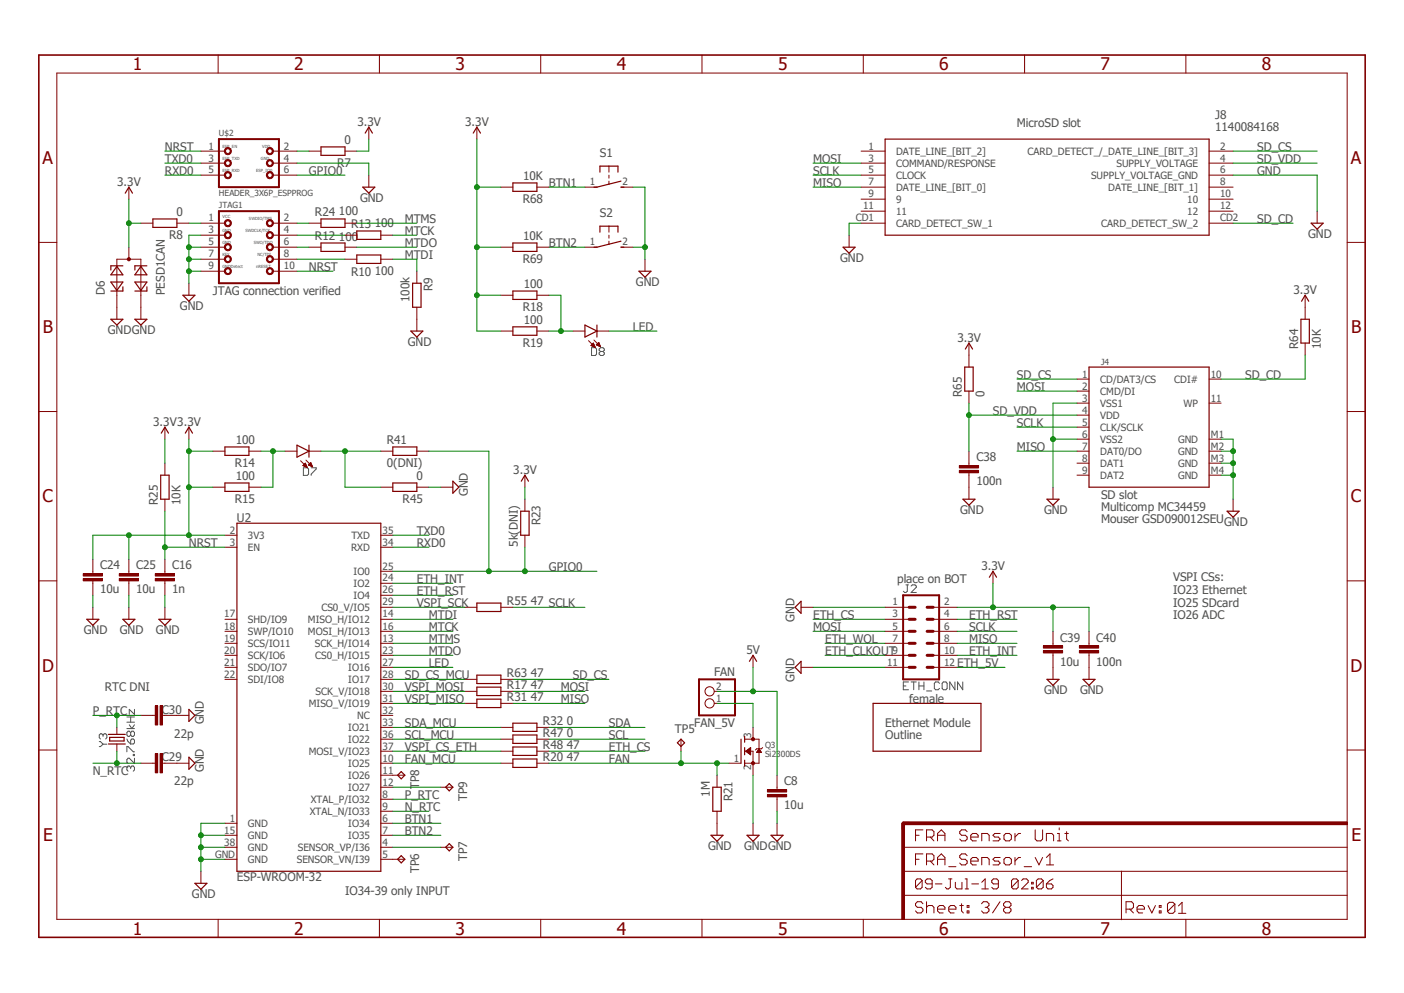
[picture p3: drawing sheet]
<svg xmlns="http://www.w3.org/2000/svg" width="297mm" height="210mm" viewBox="0 0 297 210" stroke-linecap="round" stroke-linejoin="round" font-family="sans-serif">
<defs><g id="words">
<g font-size="3.7" fill="#800000">
<text x="28.1" y="14.9">1</text>
<text x="62.2" y="14.9">2</text>
<text x="96.4" y="14.9">3</text>
<text x="130.5" y="14.9">4</text>
<text x="164.6" y="14.9">5</text>
<text x="198.7" y="14.9">6</text>
<text x="232.8" y="14.9">7</text>
<text x="267" y="14.9">8</text>
<text x="9" y="34.7">A</text>
<text x="285.8" y="34.7">A</text>
<text x="9.1" y="70.5">B</text>
<text x="285.8" y="70.5">B</text>
<text x="9" y="106.3">C</text>
<text x="285.8" y="106.3">C</text>
<text x="8.9" y="142.1">D</text>
<text x="285.7" y="142.1">D</text>
<text x="9.1" y="177.8">E</text>
<text x="285.9" y="177.8">E</text>
<text x="28.1" y="197.7">1</text>
<text x="62.2" y="197.7">2</text>
<text x="96.4" y="197.7">3</text>
<text x="130.5" y="197.7">4</text>
<text x="164.6" y="197.7">5</text>
<text x="198.7" y="197.7">6</text>
<text x="232.8" y="197.7">7</text>
<text x="266.9" y="197.7">8</text>
</g>
<g font-size="2.5" fill="#505050">
<text x="75.6" y="26.6">3.3V</text>
<text x="98.4" y="26.6">3.3V</text>
<text x="215.1" y="26.9">MicroSD slot</text>
<text x="257.1" y="27.8">1140084168</text>
<text x="257.1" y="25.2">J8</text>
<text x="34.9" y="34.5">TXD0</text>
<text x="34.9" y="32">NRST</text>
<text x="71.3" y="35.2">R7</text>
<text x="72.9" y="30.4">0</text>
<text x="126.9" y="33.2">S1</text>
<text x="172" y="34.5">MOSI</text>
<text x="265.9" y="32">SD_CS</text>
<text x="265.9" y="34.5">SD_VDD</text>
<text x="24.8" y="39.3">3.3V</text>
<text x="34.9" y="37">RXD0</text>
<text x="65.4" y="37">GPIO0</text>
<text x="110.7" y="38.1">10K</text>
<text x="116.1" y="39.6">BTN1</text>
<text x="172" y="37">SCLK</text>
<text x="172" y="39.6">MISO</text>
<text x="265.9" y="37">GND</text>
<text x="37.3" y="45.7">0</text>
<text x="66.6" y="45.7">R24</text>
<text x="71.7" y="45.4">100</text>
<text x="76.2" y="42.8">GND</text>
<text x="79.3" y="48">100</text>
<text x="85.6" y="47.2">MTMS</text>
<text x="110.6" y="42.8">R68</text>
<text x="126.9" y="45.9">S2</text>
<text x="265.9" y="47.2">SD_CD</text>
<text x="35.8" y="50.5">R8</text>
<text x="66.6" y="50.8">R12</text>
<text x="71.7" y="51">100</text>
<text x="74.3" y="48.2">R13</text>
<text x="85.6" y="49.7">MTCK</text>
<text x="85.6" y="52.3">MTDO</text>
<text x="110.7" y="50.8">10K</text>
<text x="116.1" y="52.3">BTN2</text>
<text x="276.7" y="50.4">GND</text>
<text x="65.4" y="57.4">NRST</text>
<text x="74.3" y="58.4">R10</text>
<text x="79.3" y="58.1">100</text>
<text x="85.6" y="54.8">MTDI</text>
<text x="110.6" y="55.5">R69</text>
<text x="177.7" y="55.5">GND</text>
<text x="22.2" y="62.4" transform="rotate(-90 22.2 62.4)">D6</text>
<text x="34.9" y="62.4" transform="rotate(-90 34.9 62.4)">PESD1CAN</text>
<text x="38.1" y="65.6">GND</text>
<text x="45" y="62.4">JTAG connection verified</text>
<text x="86.7" y="63.9" transform="rotate(-90 86.7 63.9)">100k</text>
<text x="91.5" y="61.6" transform="rotate(-90 91.5 61.6)">R9</text>
<text x="110.6" y="65.7">R18</text>
<text x="110.8" y="60.9">100</text>
<text x="134.5" y="60.5">GND</text>
<text x="273.6" y="62.2">3.3V</text>
<text x="22.8" y="70.7">GNDGND</text>
<text x="110.8" y="68.5">100</text>
<text x="133.9" y="70.1">LED</text>
<text x="86.3" y="73.2">GND</text>
<text x="110.6" y="73.3">R19</text>
<text x="202.6" y="72.3">3.3V</text>
<text x="274.6" y="73.8" transform="rotate(-90 274.6 73.8)">R64</text>
<text x="279.4" y="73.8" transform="rotate(-90 279.4 73.8)">10K</text>
<text x="203.5" y="84" transform="rotate(-90 203.5 84)">R65</text>
<text x="208.3" y="84" transform="rotate(-90 208.3 84)">0</text>
<text x="215.1" y="80.2">SD_CS</text>
<text x="215.1" y="82.7">MOSI</text>
<text x="263.4" y="80.2">SD_CD</text>
<text x="210.1" y="87.8">SD_VDD</text>
<text x="32.4" y="90.1">3.3V3.3V</text>
<text x="49.9" y="93.9">100</text>
<text x="81.8" y="93.9">R41</text>
<text x="215.1" y="90.3">SCLK</text>
<text x="215.1" y="95.4">MISO</text>
<text x="49.7" y="98.7">R14</text>
<text x="49.9" y="101.5">100</text>
<text x="81.8" y="98.7">0(DNI)</text>
<text x="88.1" y="101.5">0</text>
<text x="108.6" y="100.2">3.3V</text>
<text x="206.5" y="97.6">C38</text>
<text x="33.4" y="106.9" transform="rotate(-90 33.4 106.9)">R25</text>
<text x="38.2" y="106.9" transform="rotate(-90 38.2 106.9)">10K</text>
<text x="49.7" y="106.3">R15</text>
<text x="85.2" y="106.3">R45</text>
<text x="99" y="104.9" transform="rotate(-90 99 104.9)">GND</text>
<text x="206.5" y="102.7">100n</text>
<text x="232.9" y="105.6">SD slot</text>
<text x="232.9" y="108">Multicomp MC34459</text>
<text x="50.1" y="110.4">U2</text>
<text x="88.2" y="113.2">TXD0</text>
<text x="114.3" y="111.1" transform="rotate(-90 114.3 111.1)">R23</text>
<text x="203.1" y="108.8">GND</text>
<text x="220.9" y="108.8">GND</text>
<text x="232.9" y="110.7">Mouser GSD090012SEU</text>
<text x="259" y="111.3">GND</text>
<text x="40" y="115.7">NRST</text>
<text x="88.2" y="115.7">RXD0</text>
<text x="109.5" y="115.7" transform="rotate(-90 109.5 115.7)">5k(DNI)</text>
<text x="21.2" y="125.5">10u</text>
<text x="21.2" y="120.4">C24</text>
<text x="28.8" y="125.5">10u</text>
<text x="28.8" y="120.4">C25</text>
<text x="36.4" y="125.5">1n</text>
<text x="36.4" y="120.4">C16</text>
<text x="88.2" y="125.9">ETH_RST</text>
<text x="88.2" y="123.4">ETH_INT</text>
<text x="116.1" y="120.8">GPIO0</text>
<text x="189.8" y="123.4">place on BOT</text>
<text x="207.6" y="120.6">3.3V</text>
<text x="248.2" y="123">VSPI CSs:</text>
<text x="248.2" y="125.6">IO23 Ethernet</text>
<text x="88.2" y="128.4">VSPI_SCK</text>
<text x="90.7" y="131">MTDI</text>
<text x="107.2" y="127.9">R55</text>
<text x="112.3" y="127.9">47 SCLK</text>
<text x="168.1" y="131.5" transform="rotate(-90 168.1 131.5)">GND</text>
<text x="172" y="131">ETH_CS</text>
<text x="205" y="131">ETH_RST</text>
<text x="248.2" y="128.3">IO25 SDcard</text>
<text x="248.2" y="131">IO26 ADC</text>
<text x="17.7" y="134.2">GND</text>
<text x="25.4" y="134.2">GND</text>
<text x="33" y="134.2">GND</text>
<text x="90.7" y="136.1">MTMS</text>
<text x="90.7" y="133.5">MTCK</text>
<text x="172" y="133.5">MOSI</text>
<text x="174.5" y="136.1">ETH_WOL</text>
<text x="205" y="133.5">SCLK</text>
<text x="205" y="136.1">MISO</text>
<text x="224.3" y="135.7">C39</text>
<text x="231.9" y="135.7">C40</text>
<text x="85.6" y="143.7">SD_CS_MCU</text>
<text x="90.7" y="138.6">MTDO</text>
<text x="90.7" y="141.1">LED</text>
<text x="107.2" y="143.2">R63</text>
<text x="112.3" y="143.2">47</text>
<text x="121.2" y="143.7">SD_CS</text>
<text x="151" y="142.9">FAN</text>
<text x="157.9" y="138.3">5V</text>
<text x="174.5" y="138.6">ETH_CLKOUT</text>
<text x="202.5" y="141.1">ETH_5V</text>
<text x="205" y="138.6">ETH_INT</text>
<text x="224.3" y="140.8">10u</text>
<text x="231.9" y="140.8">100n</text>
<text x="22.2" y="146.2">RTC DNI</text>
<text x="85.6" y="148.8">VSPI_MISO</text>
<text x="85.6" y="146.2">VSPI_MOSI</text>
<text x="107.2" y="148.3">R31</text>
<text x="107.2" y="145.7">R17</text>
<text x="112.3" y="148.3">47</text>
<text x="112.3" y="145.7">47</text>
<text x="118.7" y="146.2">MOSI</text>
<text x="118.7" y="148.8">MISO</text>
<text x="168.1" y="144.2" transform="rotate(-90 168.1 144.2)">GND</text>
<text x="192.3" y="148.8">female</text>
<text x="220.9" y="146.9">GND</text>
<text x="228.5" y="146.9">GND</text>
<text x="19.6" y="151.3">P_RTC</text>
<text x="34.2" y="150.9">C30</text>
<text x="43.1" y="153.2" transform="rotate(-90 43.1 153.2)">GND</text>
<text x="85.6" y="153.8">SDA_MCU</text>
<text x="114.9" y="153.3">R32</text>
<text x="114.9" y="155.9">R47</text>
<text x="119.9" y="153.3">0</text>
<text x="119.9" y="155.9">0</text>
<text x="128.8" y="153.8">SDA</text>
<text x="142.8" y="155.1">TP5</text>
<text x="146.9" y="153.7">FAN_5V</text>
<text x="187.2" y="153.7">Ethernet Module</text>
<text x="34.2" y="161">C29</text>
<text x="36.9" y="156">22p</text>
<text x="85.6" y="156.4">SCL_MCU</text>
<text x="85.6" y="158.9">VSPI_CS_ETH</text>
<text x="85.6" y="161.4">FAN_MCU</text>
<text x="114.9" y="158.4">R48</text>
<text x="114.9" y="161">R20</text>
<text x="119.9" y="158.4">47</text>
<text x="119.9" y="160.9">47</text>
<text x="128.8" y="158.9">ETH_CS</text>
<text x="128.8" y="156.4">SCL</text>
<text x="128.8" y="161.4">FAN</text>
<text x="187.2" y="156.4">Outline</text>
<text x="19.6" y="164">N_RTC</text>
<text x="36.9" y="166.1">22p</text>
<text x="43.1" y="163.3" transform="rotate(-90 43.1 163.3)">GND</text>
<text x="88.7" y="166.9" transform="rotate(-90 88.7 166.9)">TP8</text>
<text x="165.9" y="166.1">C8</text>
<text x="85.6" y="169">P_RTC</text>
<text x="85.6" y="171.6">N_RTC</text>
<text x="98.8" y="169.4" transform="rotate(-90 98.8 169.4)">TP9</text>
<text x="150.2" y="168.5" transform="rotate(-90 150.2 168.5)">1M</text>
<text x="154.9" y="169.5" transform="rotate(-90 154.9 169.5)">R21</text>
<text x="165.9" y="171.2">10u</text>
<text x="85.6" y="174.1">BTN1</text>
<text x="85.6" y="176.7">BTN2</text>
<text x="149.8" y="179.8">GND</text>
<text x="157.4" y="179.8">GNDGND</text>
<text x="88.7" y="184.7" transform="rotate(-90 88.7 184.7)">TP6</text>
<text x="98.8" y="182.1" transform="rotate(-90 98.8 182.1)">TP7</text>
<text x="40.6" y="190">GND</text>
<text x="50.1" y="186.3">ESP-WROOM-32</text>
<text x="73" y="189.4">IO34-39 only INPUT</text>
</g>
<g font-size="2.1" fill="#505050">
<text x="44.1" y="31.6">1</text>
<text x="44.1" y="34.2">3</text>
<text x="60.1" y="31.6">2</text>
<text x="60.1" y="34.2">4</text>
<text x="183.7" y="31.6">1</text>
<text x="183.7" y="34.2">3</text>
<text x="189.6" y="32.7">DATE_LINE_[BIT_2]</text>
<text x="189.6" y="35.3">COMMAND/RESPONSE</text>
<text x="217.4" y="32.7">CARD_DETECT_/_DATE_LINE_[BIT_3]</text>
<text x="236.2" y="35.3">SUPPLY_VOLTAGE</text>
<text x="258.1" y="31.6">2</text>
<text x="258.1" y="34.2">4</text>
<text x="44.1" y="36.7">5</text>
<text x="60.1" y="36.7">6</text>
<text x="124.8" y="39.2">1</text>
<text x="131.7" y="39.2">2</text>
<text x="183.7" y="36.7">5</text>
<text x="183.7" y="39.2">7</text>
<text x="183.7" y="41.7">9</text>
<text x="189.6" y="37.8">CLOCK</text>
<text x="189.6" y="40.3">DATE_LINE_[BIT_0]</text>
<text x="230.8" y="37.8">SUPPLY_VOLTAGE_GND</text>
<text x="234.4" y="40.3">DATE_LINE_[BIT_1]</text>
<text x="258.1" y="36.7">6</text>
<text x="258.1" y="39.2">8</text>
<text x="258.1" y="41.7">10</text>
<text x="44.1" y="46.8">1</text>
<text x="60.1" y="46.8">2</text>
<text x="181" y="46.8">CD1</text>
<text x="182.6" y="44.3">11</text>
<text x="189.6" y="42.9">9</text>
<text x="189.6" y="45.4">11</text>
<text x="189.6" y="48">CARD_DETECT_SW_1</text>
<text x="233" y="48">CARD_DETECT_SW_2</text>
<text x="251.2" y="42.9">10</text>
<text x="251.2" y="45.4">12</text>
<text x="258.1" y="44.3">12</text>
<text x="258.1" y="46.8">CD2</text>
<text x="44.1" y="49.4">3</text>
<text x="44.1" y="51.9">5</text>
<text x="60.1" y="49.4">4</text>
<text x="60.1" y="51.9">6</text>
<text x="124.8" y="51.9">1</text>
<text x="131.7" y="51.9">2</text>
<text x="44.1" y="54.4">7</text>
<text x="44.1" y="57">9</text>
<text x="60.1" y="54.4">8</text>
<text x="60.1" y="57">10</text>
<text x="228.9" y="79.8">1</text>
<text x="228.9" y="82.4">2</text>
<text x="232.7" y="80.9">CD/DAT3/CS</text>
<text x="232.7" y="83.5">CMD/DI</text>
<text x="248.4" y="80.9">CDI#</text>
<text x="256.2" y="79.8">10</text>
<text x="228.9" y="84.9">3</text>
<text x="228.9" y="87.5">4</text>
<text x="232.7" y="86">VSS1</text>
<text x="232.7" y="88.6">VDD</text>
<text x="250.4" y="86">WP</text>
<text x="256.2" y="84.9">11</text>
<text x="228.9" y="95.1">7</text>
<text x="228.9" y="90">5</text>
<text x="228.9" y="92.5">6</text>
<text x="232.7" y="91.1">CLK/SCLK</text>
<text x="232.7" y="93.6">VSS2</text>
<text x="249.2" y="93.6">GND</text>
<text x="256.2" y="92.5">M1</text>
<text x="256.2" y="95.1">M2</text>
<text x="228.9" y="97.6">8</text>
<text x="228.9" y="100.2">9</text>
<text x="232.7" y="96.2">DAT0/DO</text>
<text x="232.7" y="98.7">DAT1</text>
<text x="232.7" y="101.3">DAT2</text>
<text x="249.2" y="96.2">GND</text>
<text x="249.2" y="98.7">GND</text>
<text x="249.2" y="101.3">GND</text>
<text x="256.2" y="97.6">M3</text>
<text x="256.2" y="100.2">M4</text>
<text x="48.6" y="112.9">2</text>
<text x="52.5" y="114">3V3</text>
<text x="74.3" y="114">TXD</text>
<text x="80.9" y="112.9">35</text>
<text x="48.6" y="115.4">3</text>
<text x="52.5" y="116.5">EN</text>
<text x="74.3" y="116.5">RXD</text>
<text x="80.9" y="115.4">34</text>
<text x="74.8" y="121.6">IO0</text>
<text x="74.8" y="124.1">IO2</text>
<text x="80.9" y="125.5">26</text>
<text x="80.9" y="120.5">25</text>
<text x="80.9" y="123">24</text>
<text x="47.5" y="130.6">17</text>
<text x="52.5" y="131.7">SHD/IO9</text>
<text x="65.2" y="131.7">MISO_H/IO12</text>
<text x="68" y="129.2">CS0_V/IO5</text>
<text x="74.8" y="126.7">IO4</text>
<text x="80.9" y="130.6">14</text>
<text x="80.9" y="128.1">29</text>
<text x="188.8" y="130.6">3</text>
<text x="188.8" y="128.1">1</text>
<text x="199.7" y="130.6">4</text>
<text x="199.7" y="128.1">2</text>
<text x="47.5" y="133.1">18</text>
<text x="47.5" y="135.7">19</text>
<text x="52.5" y="134.3">SWP/IO10</text>
<text x="52.5" y="136.8">SCS/IO11</text>
<text x="65.2" y="134.3">MOSI_H/IO13</text>
<text x="66.6" y="136.8">SCK_H/IO14</text>
<text x="80.9" y="135.7">13</text>
<text x="80.9" y="133.1">16</text>
<text x="188.8" y="135.7">7</text>
<text x="188.8" y="133.1">5</text>
<text x="199.7" y="135.7">8</text>
<text x="199.7" y="133.1">6</text>
<text x="47.5" y="143.3">22</text>
<text x="47.5" y="140.8">21</text>
<text x="47.5" y="138.2">20</text>
<text x="52.5" y="141.9">SDO/IO7</text>
<text x="52.5" y="139.4">SCK/IO6</text>
<text x="66.7" y="139.4">CS0_H/IO15</text>
<text x="73.7" y="141.9">IO16</text>
<text x="80.9" y="143.3">28</text>
<text x="80.9" y="140.8">27</text>
<text x="80.9" y="138.2">23</text>
<text x="187.7" y="140.8">11</text>
<text x="188.8" y="138.2">9</text>
<text x="199.7" y="138.2">10</text>
<text x="199.7" y="140.8">12</text>
<text x="52.5" y="144.4">SDI/IO8</text>
<text x="65.3" y="149.5">MISO_V/IO19</text>
<text x="66.8" y="147">SCK_V/IO18</text>
<text x="73.7" y="144.4">IO17</text>
<text x="80.9" y="148.4">31</text>
<text x="80.9" y="145.8">30</text>
<text x="151.5" y="148.4">1</text>
<text x="151.5" y="145.8">2</text>
<text x="73.7" y="154.6">IO21</text>
<text x="75.6" y="152.1">NC</text>
<text x="80.9" y="156">36</text>
<text x="80.9" y="153.5">33</text>
<text x="80.9" y="150.9">32</text>
<text x="158.9" y="156" transform="rotate(-90 158.9 156)">3</text>
<text x="65.3" y="159.6">MOSI_V/IO23</text>
<text x="73.7" y="157.1">IO22</text>
<text x="80.9" y="161.1">10</text>
<text x="80.9" y="158.5">37</text>
<text x="155.2" y="161.1">1</text>
<text x="73.7" y="162.2">IO25</text>
<text x="73.7" y="164.7">IO26</text>
<text x="73.7" y="167.3">IO27</text>
<text x="80.9" y="163.6">11</text>
<text x="80.9" y="166.2">12</text>
<text x="158.9" y="162.9" transform="rotate(-90 158.9 162.9)">2</text>
<text x="48.6" y="173.8">1</text>
<text x="65.5" y="172.3">XTAL_N/IO33</text>
<text x="65.7" y="169.8">XTAL_P/IO32</text>
<text x="80.9" y="173.8">6</text>
<text x="80.9" y="168.7">8</text>
<text x="80.9" y="171.2">9</text>
<text x="47.5" y="176.3">15</text>
<text x="47.5" y="178.9">38</text>
<text x="52.5" y="174.9">GND</text>
<text x="52.5" y="177.4">GND</text>
<text x="52.5" y="180">GND</text>
<text x="63" y="180">SENSOR_VP/I36</text>
<text x="73.7" y="174.9">IO34</text>
<text x="73.7" y="177.4">IO35</text>
<text x="80.9" y="178.9">4</text>
<text x="80.9" y="176.3">7</text>
<text x="45.5" y="181.4">GND</text>
<text x="52.5" y="182.5">GND</text>
<text x="62.8" y="182.5">SENSOR_VN/I39</text>
<text x="80.9" y="181.4">5</text>
</g>
<g font-size="1.8" fill="#505050">
<text x="46.3" y="28.8">U$2</text>
<text x="46.3" y="41.5">HEADER_3X6P_ESPPROG</text>
<text x="46.3" y="44">JTAG1</text>
<text x="232.9" y="77.1">J4</text>
<text x="161.8" y="160.1">Si2300DS</text>
<text x="161.8" y="158.2">Q3</text>
</g>
<g font-size=".9" fill="#505050">
<text x="47.1" y="31.2">ESP_EN</text>
<text x="47.1" y="33.7">ESP_TXD</text>
<text x="55.2" y="33.7">GND</text>
<text x="55.5" y="31.2">VDD</text>
<text x="47.1" y="36.3">ESP_RXD</text>
<text x="54.2" y="36.3">ESP_IO0</text>
<text x="47.1" y="46.2">VCC</text>
<text x="52.7" y="46.4">SWDIO/TMS</text>
<text x="47.1" y="49">GND</text>
<text x="47.1" y="51.5">GND</text>
<text x="51.9" y="49">SWDCLK/TCK</text>
<text x="53.7" y="51.5">SWO/TDO</text>
<text x="47.1" y="54.1">KEY</text>
<text x="47.1" y="56.6">GNDDetect</text>
<text x="54.2" y="56.6">nRESET</text>
<text x="54.4" y="54.1">NC/TDI</text>
</g>
</g></defs>
<path d="M7.9 11.3l281.2 187.3M289.1 11.3l-281.2 187.3" fill="none" stroke="#fff" stroke-width=".21"/>
<g fill="none" stroke="#505050" stroke-width=".21">
<path d="M125.1 73.5h.8l.3 .3v1.1l-.3 .3h-.8zM127 74.3l-.3 .3v.3l.3 .3h.6l.2-.3v-.3l-.2-.3M127 74.3l-.3-.2v-.3l.3-.3h.6l.2 .3v.3l-.2 .2M127 74.3h.6M64.2 98.9h.8l.3 .3v1.1l-.3 .2h-.8zM65.8 98.9h1.1v.3l-1.1 1.1v.2M191.6 123.7h.6M191.9 123.7v1.4l-.3 .2h-.2l-.3-.2M192.7 124l.3-.3h.5l.3 .3v.2l-1.1 1.1h1.1M21 156.8h.3l.5 .6M21.8 157.4l-.5 .5h-.3M21.8 157.4h.8"/>
<path d="M21.8 155.4l-.3-.2h-.2l-.3 .2v.6l.3 .3M21.8 155.4l.3-.2h.3l.2 .2v.6l-.2 .3M21.8 155.4v.3M26.8 159v-1.1h.3l1.1 1.1h.2M26.8 156.3l.3 .5 .5 .6M26.8 154.1h1.6M26.8 152.7h1.6M26.8 151.6h1.6M27.3 153.3l.6 .8 .5-.8M27.6 154.9l-.3-.3h-.2l-.3 .3v.5l.3 .3h.2l.3-.3M27.6 151.6v1.1M27.6 154.9v.5"/>
<path d="M27.6 154.9l.3-.3h.3l.2 .3v.5l-.2 .3h-.3l-.3-.3M27.9 156.3h.3l.2 .2v.6l-.2 .3h-.6v-.9zM28.2 159.6h.2v.2h-.2zM28.4 150v1.1l-1.1-1.1v1.1M191.1 145.1h.5M192.2 144.2h-1.1v1.7h1.1M192.7 144.2h1.1M193.3 144.2v1.7M194.4 145.1h1.1M194.4 144.2v1.7M195.5 144.2v1.7M196 146.1h1.1"/>
<path d="M198.8 144.5l-.3-.3h-.6l-.2 .3v1.1l.2 .3h.6l.3-.3M199.6 144.2h.5l.3 .3v1.1l-.3 .3h-.5l-.3-.3v-1.1zM202 144.2v1.7l-1.1-1.7v1.7M203.7 144.2v1.7l-1.1-1.7v1.7M27.6 162.3l-.3-.3h-.2l-.3 .3v.5l.3 .3M27.6 162.3l.3-.3h.3l.2 .3v.5l-.2 .3M27.6 162.3v.3M28.4 160.4v1.1l-1.1-1.1h-.2l-.3 .3v.5l.3 .3"/>
</g>
<path d="M190.8 174.1h.5v20.3h-.5z" fill-rule="evenodd" fill="#800000"/>
<path d="M190.8 174.1h.5v20.3h-.5z" fill="none" stroke="#800000" stroke-width=".21"/>
<path d="M191 173.8h94v.6h-94z" fill-rule="evenodd" fill="#800000"/>
<g fill="none" stroke="#800000" stroke-width=".21">
<path d="M12 15.5h273v178.9h-273zM46.1 11.6v3.9M80.3 11.6v3.9M114.4 11.6v3.9M148.5 11.6v3.9M182.6 11.6v3.9M216.7 11.6v3.9M250.9 11.6v3.9M8.2 51.3h3.8M285 51.3h3.8M8.2 87h3.8M285 87h3.8"/>
<path d="M47.6 113.2h2.5M47.6 115.7h2.5M80.6 113.2h2.5M80.6 115.7h2.5M8.2 122.9h3.8M19.6 120.8v.5M19.6 122.9v.5M47.6 136.1h2.5M47.6 131h2.5M47.6 133.5h2.5M47.6 138.6h2.5M80.6 136.1h2.5"/>
<path d="M80.6 131h2.5M80.6 133.5h2.5M80.6 128.4h2.5M80.6 125.9h2.5M80.6 120.8h2.5M80.6 123.4h2.5M80.6 138.6h2.5M285 122.9h3.8M8.2 158.6h3.8M47.6 143.7h2.5M47.6 141.1h2.5M80.6 158.9h2.5"/>
<path d="M80.6 156.3h2.5M80.6 153.8h2.5M80.6 151.3h2.5M80.6 148.8h2.5M80.6 146.2h2.5M80.6 143.7h2.5M80.6 141.1h2.5M285 158.6h3.8M47.6 179.2h2.5M47.6 176.7h2.5M47.6 174.1h2.5M80.6 179.2h2.5"/>
<path d="M80.6 176.7h2.5M80.6 174.1h2.5M80.6 169h2.5M80.6 171.6h2.5M80.6 161.4h2.5M80.6 164h2.5M80.6 166.5h2.5M191 173.8h94v.6h-94zM191.1 179.2h93.9M193.7 176.7h.7M195.2 175.5h-1.5v2.3M196 177h1.2l.4-.3v-.8l-.4-.4h-1.2v2.3"/>
<path d="M196.8 177l.8 .8M198.3 177.8v-1.5l.8-.8 .8 .8v1.5M198.3 176.7h1.6M204.6 175.9l-.4-.4h-.8l-.4 .4v.4l.4 .4h.8l.4 .3v.5l-.4 .3h-.8l-.4-.3M205.4 177h1.5v-.3l-.4-.4h-.8l-.3 .4v.8l.3 .3h.8M207.7 177.8v-1.5h1.2l.4 .4v1.1M211.6 176.3h-1.2l-.3 .4 .3 .3h.8l.4 .5-.4 .3h-1.1M212.8 176.3h.7l.5 .4v.8l-.5 .3h-.7l-.4-.3v-.8zM214.7 176.3v1.5M215.9 176.3h-.4l-.8 .7M219 175.5v2l.4 .3h.8l.4-.3v-2M221.4 177.8v-1.5h1.1l.4 .4v1.1"/>
<path d="M223.7 177.8h.8M223.7 176.3h.4v1.5M224.1 175.1v.4M225.3 176.3h.7M225.6 175.9v1.6l.4 .3M42.5 184.3v2.5M46.1 194.4v3.8M47.6 181.7h2.5M80.3 194.4v3.8M80.6 181.7h2.5M114.4 194.4v3.8M148.5 194.4v3.8"/>
<path d="M182.6 194.4v3.8M191.1 189.4h93.9M191.1 184.3h93.9M193.7 181.7h.7M195.1 186.2l-.4-.3h-.7l-.3 .3v1.5M195.1 186.2v1.5l-.4 .3h-.7l-.3-.3M195.1 186.2l-1.4 1.5M195.2 180.6h-1.5v2.3M195.2 191.1l-.3-.4h-.8l-.4 .4v.4l.4 .4h.8l.3 .4v.4l-.3 .4h-.8l-.4-.4M196 182.1h1.2l.4-.4v-.7l-.4-.4h-1.2v2.3M196 190.7v2.4M196 191.9l.4-.4h.8l.4 .4v1.2"/>
<path d="M196.8 182.1l.8 .8M197.2 186.9h-1.1l-.4-.3v-.4l.4-.3h.7l.4 .3v1.5l-.4 .3h-.7l-.4-.3M197.9 186.9h1.4M198.3 181.7h1.6M198.3 182.9v-1.5l.8-.8 .8 .8v1.5M198.3 192.3h1.6v-.4l-.4-.4h-.7l-.5 .4v.8l.5 .4h.7M200.7 185.9h.7M200.7 183.3h1.5M200.7 192.3h1.5v-.4l-.4-.4h-.7l-.4 .4v.8l.4 .4h.7M201 185.9v1.8l-.3 .3h-.4l-.3-.3M202.1 186.6v1.1l.3 .3h1.1v-1.4M203 191.5h.8"/>
<path d="M203.4 191.1v1.6l.4 .4M204.2 185.9h.4v2.1M204.2 188h.7M204.6 181l-.4-.4h-.8l-.4 .4v.4l.4 .3h.8l.4 .4v.4l-.4 .4h-.8l-.4-.4M204.6 191.5h.4v.4h-.4zM204.6 192.7h.4v.4h-.4zM205.4 182.1h1.5v-.4l-.4-.3h-.8l-.3 .3v.8l.3 .4h.8M205.6 186.9h1.4M207.6 191.1l.4-.4h.8l.4 .4v.4l-.4 .4M207.7 182.9v-1.5h1.2l.4 .3v1.2M207.7 188h1.4M207.7 186.6l.7-.7v2.1"/>
<path d="M208.4 191.9h.4M208.8 191.9l.4 .4v.4l-.4 .4h-.8l-.4-.4M211.2 186.9h-1.1l-.3-.3v-.4l.3-.3h.8l.3 .3v1.5l-.3 .3h-.8l-.3-.3M211.5 190.7l-1.5 2.4M211.6 181.4h-1.2l-.3 .3 .3 .4h.8l.4 .4-.4 .4h-1.1M212.4 181.7l.4-.3h.7l.5 .3v.8l-.5 .4h-.7l-.4-.4zM212.7 191.9l-.4-.4v-.4l.4-.4h.8l.4 .4v.4l-.4 .4M212.7 191.9h.8M212.7 191.9l-.4 .4v.4l.4 .4h.8l.4-.4v-.4l-.4-.4M214.7 181.4v1.5M215.4 186.2l-.3-.3h-.8l-.3 .3v1.5M215.4 186.2v1.5l-.3 .3h-.8l-.3-.3"/>
<path d="M215.4 186.2l-1.4 1.5M215.9 181.4h-.4l-.8 .7M216.1 186.2l.4-.3h.7l.3 .3v.4l-1.4 1.4h1.4M216.7 183.3h1.5M216.7 194.4v3.8M218.2 187.7h.4v.3h-.4zM218.2 186.6h.4v.3h-.4zM219 181.4l.8 1.5 .8-1.5M220.7 186.2l-.4-.3h-.7l-.4 .3v1.5M220.7 186.2v1.5l-.4 .3h-.7l-.4-.3M220.7 186.2l-1.5 1.5M221.4 182.9h1.5"/>
<path d="M221.4 181.4l.7-.8v2.3M221.4 186.9h1l.4 .4v.4l-.4 .3h-.7l-.3-.3zM222.8 185.9l-.7 .3-.7 .7M237.2 184.3v10.2M238.2 192.3h1.2l.4-.4v-.8l-.4-.4h-1.2v2.4M239 192.3l.8 .8M240.5 192.3h1.6v-.4l-.4-.4h-.8l-.4 .4v.8l.4 .4h.8M242.9 191.5l.8 1.6 .7-1.6M245.2 191.5h.4v.4h-.4zM245.2 192.7h.4v.4h-.4zM248.5 191.2l-.4-.4h-.7l-.4 .4v1.6M248.5 191.2v1.6l-.4 .4h-.7l-.4-.4"/>
<path d="M248.5 191.2l-1.5 1.6M249.3 193.2h1.6M249.3 191.6l.8-.8v2.4M250.9 194.4v3.8"/>
</g>
<path d="M192.3 174.1h-1.2v1.3" fill="none" stroke="#800000" stroke-width=".64"/>
<path d="M8.2 11.6h280.6v186.6h-280.6z" fill="none" stroke="#800000" stroke-width=".34"/>
<path d="M50.1 110.7h30.5v73.6h-30.5zM41.2 186.8h2.6l-1.3 1.3z" fill="none" stroke="#800000" stroke-width=".25"/>
<path d="M17.6 122.3h4.1v.6h-4.1z" fill-rule="evenodd" fill="#800000"/>
<path d="M17.6 122.3h4.1v.6h-4.1z" fill="none" stroke="#800000" stroke-width=".21"/>
<path d="M17.6 121.3h4.1v.5h-4.1z" fill-rule="evenodd" fill="#800000"/>
<path d="M19.6 118.3v2.5M17.6 121.3h4.1v.5h-4.1zM19.6 123.4v2.5M27.3 120.8v.5M27.3 122.9v.5" fill="none" stroke="#800000" stroke-width=".21"/>
<path d="M25.2 122.3h4.1v.6h-4.1z" fill-rule="evenodd" fill="#800000"/>
<path d="M25.2 122.3h4.1v.6h-4.1z" fill="none" stroke="#800000" stroke-width=".21"/>
<path d="M25.2 121.3h4.1v.5h-4.1z" fill-rule="evenodd" fill="#800000"/>
<path d="M27.3 118.3v2.5M19.6 128.4v2.6M25.2 121.3h4.1v.5h-4.1zM27.3 123.4v2.5M24.7 153.8v1.5M24.7 157.4v1.5M32.3 161.4h.6M34.4 161.4h.5" fill="none" stroke="#800000" stroke-width=".21"/>
<path d="M18.4 131h2.5l-1.3 1.2zM22.9 155.3h3.6M22.9 157.4h3.6M23.2 156h3v.7h-3z" fill="none" stroke="#800000" stroke-width=".25"/>
<path d="M33.9 159.4h.5v4h-.5z" fill-rule="evenodd" fill="#800000"/>
<path d="M33.9 159.4h.5v4h-.5z" fill="none" stroke="#800000" stroke-width=".21"/>
<path d="M32.9 159.4h.5v4h-.5z" fill-rule="evenodd" fill="#800000"/>
<path d="M32.3 151.3h.6M32.9 159.4h.5v4h-.5zM34.4 151.3h.5M29.8 161.4h2.5M34.9 161.4h2.5" fill="none" stroke="#800000" stroke-width=".21"/>
<path d="M33.9 149.3h.5v4h-.5z" fill-rule="evenodd" fill="#800000"/>
<path d="M33.9 149.3h.5v4h-.5z" fill="none" stroke="#800000" stroke-width=".21"/>
<path d="M32.9 149.3h.5v4h-.5z" fill-rule="evenodd" fill="#800000"/>
<g fill="none" stroke="#800000" stroke-width=".21">
<path d="M34.9 98v2.5M40 90.3v2.6M34.9 105.6v2.5M111 100.5v2.5M111 105.6v2.5M111 113.2v2.5M27.3 128.4v2.6M34.9 120.8v.5M34.9 122.9v.5M29.8 151.3h2.5M32.9 149.3h.5v4h-.5zM34.9 151.3h5.1"/>
<path d="M37.4 161.4h2.6"/>
</g>
<path d="M39.2 91.6l.8-1.3 .7 1.3M34 100.5h1.8v5.1h-1.8zM110.2 108.1h1.7v5.1h-1.7zM110.3 101.8l.7-1.3 .8 1.3M26 131h2.5l-1.2 1.2zM40 150l1.2 1.3-1.2 1.3zM40 160.1l1.2 1.3-1.2 1.3z" fill="none" stroke="#800000" stroke-width=".25"/>
<path d="M32.9 122.3h4v.6h-4z" fill-rule="evenodd" fill="#800000"/>
<path d="M32.9 122.3h4v.6h-4z" fill="none" stroke="#800000" stroke-width=".21"/>
<path d="M32.9 121.3h4v.5h-4z" fill-rule="evenodd" fill="#800000"/>
<path d="M34.9 90.3v2.6M34.9 118.3v2.5M32.9 121.3h4v.5h-4zM34.9 123.4v2.5M34.9 128.4v2.6" fill="none" stroke="#800000" stroke-width=".21"/>
<path d="M34.1 91.6l.8-1.3 .7 1.3M33.6 131h2.6l-1.3 1.2z" fill="none" stroke="#800000" stroke-width=".25"/>
<path d="M46.3 44.7h12.7v15.2h-12.7z" fill="none" stroke="#800000" stroke-width=".42"/>
<path d="M47.8 46.6a.76 .76 0 0 1 1.1 .2 .76 .76 0 0 1-.5 1.1 .76 .76 0 0 1-.9-.7h.2a.5 .5 0 0 1 .7-.4 .5 .5 0 0 1 .2 .8 .5 .5 0 0 1-.8-.2l-.1-.2h-.2z" fill-rule="evenodd" fill="#800000"/>
<path d="M47.8 46.6a.76 .76 0 0 1 1.1 .2 .76 .76 0 0 1-.5 1.1 .76 .76 0 0 1-.9-.7h.2a.5 .5 0 0 1 .7-.4 .5 .5 0 0 1 .2 .8 .5 .5 0 0 1-.8-.2l-.1-.2h-.2z" fill="none" stroke="#800000" stroke-width=".21"/>
<path d="M47.8 49.1a.76 .76 0 0 1 1.1 .3 .76 .76 0 0 1-.5 1 .76 .76 0 0 1-.9-.7h.2a.5 .5 0 0 1 .7-.4 .5 .5 0 0 1 .2 .8 .5 .5 0 0 1-.8-.1l-.1-.3h-.2z" fill-rule="evenodd" fill="#800000"/>
<path d="M47.8 49.1a.76 .76 0 0 1 1.1 .3 .76 .76 0 0 1-.5 1 .76 .76 0 0 1-.9-.7h.2a.5 .5 0 0 1 .7-.4 .5 .5 0 0 1 .2 .8 .5 .5 0 0 1-.8-.1l-.1-.3h-.2z" fill="none" stroke="#800000" stroke-width=".21"/>
<path d="M47.8 51.6a.76 .76 0 0 1 1.1 .3 .76 .76 0 0 1-.5 1.1 .76 .76 0 0 1-.9-.7h.2a.5 .5 0 0 1 .7-.5 .5 .5 0 0 1 .2 .8 .5 .5 0 0 1-.8-.1l-.1-.2h-.2z" fill-rule="evenodd" fill="#800000"/>
<path d="M47.8 51.6a.76 .76 0 0 1 1.1 .3 .76 .76 0 0 1-.5 1.1 .76 .76 0 0 1-.9-.7h.2a.5 .5 0 0 1 .7-.5 .5 .5 0 0 1 .2 .8 .5 .5 0 0 1-.8-.1l-.1-.2h-.2z" fill="none" stroke="#800000" stroke-width=".21"/>
<path d="M47.8 54.2a.76 .76 0 0 1 1.1 .3 .76 .76 0 0 1-.5 1 .76 .76 0 0 1-.9-.7h.2a.5 .5 0 0 1 .7-.4 .5 .5 0 0 1 .2 .8 .5 .5 0 0 1-.8-.2l-.1-.2h-.2z" fill-rule="evenodd" fill="#800000"/>
<path d="M47.8 54.2a.76 .76 0 0 1 1.1 .3 .76 .76 0 0 1-.5 1 .76 .76 0 0 1-.9-.7h.2a.5 .5 0 0 1 .7-.4 .5 .5 0 0 1 .2 .8 .5 .5 0 0 1-.8-.2l-.1-.2h-.2z" fill="none" stroke="#800000" stroke-width=".21"/>
<path d="M47.8 56.7a.76 .76 0 0 1 1.1 .3 .76 .76 0 0 1-.5 1.1 .76 .76 0 0 1-.9-.7h.2a.5 .5 0 0 1 .7-.5 .5 .5 0 0 1 .2 .8 .5 .5 0 0 1-.8-.1l-.1-.2h-.2z" fill-rule="evenodd" fill="#800000"/>
<path d="M47.8 56.7a.76 .76 0 0 1 1.1 .3 .76 .76 0 0 1-.5 1.1 .76 .76 0 0 1-.9-.7h.2a.5 .5 0 0 1 .7-.5 .5 .5 0 0 1 .2 .8 .5 .5 0 0 1-.8-.1l-.1-.2h-.2z" fill="none" stroke="#800000" stroke-width=".21"/>
<path d="M56.6 46.6a.76 .76 0 0 1 1.2 .2 .76 .76 0 0 1-.5 1.1 .76 .76 0 0 1-1-.7h.3a.5 .5 0 0 1 .7-.4 .5 .5 0 0 1 .2 .8 .5 .5 0 0 1-.9-.2v-.2h-.3z" fill-rule="evenodd" fill="#800000"/>
<path d="M56.6 46.6a.76 .76 0 0 1 1.2 .2 .76 .76 0 0 1-.5 1.1 .76 .76 0 0 1-1-.7h.3a.5 .5 0 0 1 .7-.4 .5 .5 0 0 1 .2 .8 .5 .5 0 0 1-.9-.2v-.2h-.3z" fill="none" stroke="#800000" stroke-width=".21"/>
<path d="M56.6 49.1a.76 .76 0 0 1 1.2 .3 .76 .76 0 0 1-.5 1 .76 .76 0 0 1-1-.7h.3a.5 .5 0 0 1 .7-.4 .5 .5 0 0 1 .2 .8 .5 .5 0 0 1-.9-.1v-.3h-.3z" fill-rule="evenodd" fill="#800000"/>
<path d="M56.6 49.1a.76 .76 0 0 1 1.2 .3 .76 .76 0 0 1-.5 1 .76 .76 0 0 1-1-.7h.3a.5 .5 0 0 1 .7-.4 .5 .5 0 0 1 .2 .8 .5 .5 0 0 1-.9-.1v-.3h-.3z" fill="none" stroke="#800000" stroke-width=".21"/>
<path d="M56.6 51.6a.76 .76 0 0 1 1.2 .3 .76 .76 0 0 1-.5 1.1 .76 .76 0 0 1-1-.7h.3a.5 .5 0 0 1 .7-.5 .5 .5 0 0 1 .2 .8 .5 .5 0 0 1-.9-.1v-.2h-.3z" fill-rule="evenodd" fill="#800000"/>
<path d="M56.6 51.6a.76 .76 0 0 1 1.2 .3 .76 .76 0 0 1-.5 1.1 .76 .76 0 0 1-1-.7h.3a.5 .5 0 0 1 .7-.5 .5 .5 0 0 1 .2 .8 .5 .5 0 0 1-.9-.1v-.2h-.3z" fill="none" stroke="#800000" stroke-width=".21"/>
<path d="M56.6 54.2a.76 .76 0 0 1 1.2 .3 .76 .76 0 0 1-.5 1 .76 .76 0 0 1-1-.7h.3a.5 .5 0 0 1 .7-.4 .5 .5 0 0 1 .2 .8 .5 .5 0 0 1-.9-.2v-.2h-.3z" fill-rule="evenodd" fill="#800000"/>
<path d="M56.6 54.2a.76 .76 0 0 1 1.2 .3 .76 .76 0 0 1-.5 1 .76 .76 0 0 1-1-.7h.3a.5 .5 0 0 1 .7-.4 .5 .5 0 0 1 .2 .8 .5 .5 0 0 1-.9-.2v-.2h-.3z" fill="none" stroke="#800000" stroke-width=".21"/>
<path d="M56.6 56.7a.76 .76 0 0 1 1.2 .3 .76 .76 0 0 1-.5 1.1 .76 .76 0 0 1-1-.7h.3a.5 .5 0 0 1 .7-.5 .5 .5 0 0 1 .2 .8 .5 .5 0 0 1-.9-.1v-.2h-.3z" fill-rule="evenodd" fill="#800000"/>
<path d="M42.5 47.2h5.1M42.5 49.7h5.1M42.5 52.3h5.1M42.5 54.8h5.1M42.5 57.4h5.1M56.6 56.7a.76 .76 0 0 1 1.2 .3 .76 .76 0 0 1-.5 1.1 .76 .76 0 0 1-1-.7h.3a.5 .5 0 0 1 .7-.5 .5 .5 0 0 1 .2 .8 .5 .5 0 0 1-.9-.1v-.2h-.3zM57.7 47.2h5.1M57.7 49.7h5.1M57.7 52.3h5.1M57.7 54.8h5.1M57.7 57.4h5.1" fill="none" stroke="#800000" stroke-width=".21"/>
<path d="M46.3 29.4h12.7v10.2h-12.7z" fill="none" stroke="#800000" stroke-width=".42"/>
<path d="M47.8 31.3a.76 .76 0 0 1 1.1 .3 .76 .76 0 0 1-.5 1.1 .76 .76 0 0 1-.9-.7h.2a.5 .5 0 0 1 .7-.5 .5 .5 0 0 1 .2 .8 .5 .5 0 0 1-.8-.1l-.1-.2h-.2z" fill-rule="evenodd" fill="#800000"/>
<path d="M47.8 31.3a.76 .76 0 0 1 1.1 .3 .76 .76 0 0 1-.5 1.1 .76 .76 0 0 1-.9-.7h.2a.5 .5 0 0 1 .7-.5 .5 .5 0 0 1 .2 .8 .5 .5 0 0 1-.8-.1l-.1-.2h-.2z" fill="none" stroke="#800000" stroke-width=".21"/>
<path d="M47.8 33.9a.76 .76 0 0 1 1.1 .2 .76 .76 0 0 1-.5 1.1 .76 .76 0 0 1-.9-.7h.2a.5 .5 0 0 1 .7-.4 .5 .5 0 0 1 .2 .8 .5 .5 0 0 1-.8-.2l-.1-.2h-.2z" fill-rule="evenodd" fill="#800000"/>
<path d="M47.8 33.9a.76 .76 0 0 1 1.1 .2 .76 .76 0 0 1-.5 1.1 .76 .76 0 0 1-.9-.7h.2a.5 .5 0 0 1 .7-.4 .5 .5 0 0 1 .2 .8 .5 .5 0 0 1-.8-.2l-.1-.2h-.2z" fill="none" stroke="#800000" stroke-width=".21"/>
<path d="M47.8 36.4a.76 .76 0 0 1 1.1 .3 .76 .76 0 0 1-.5 1 .76 .76 0 0 1-.9-.7h.2a.5 .5 0 0 1 .7-.4 .5 .5 0 0 1 .2 .8 .5 .5 0 0 1-.8-.1l-.1-.3h-.2z" fill-rule="evenodd" fill="#800000"/>
<path d="M47.8 36.4a.76 .76 0 0 1 1.1 .3 .76 .76 0 0 1-.5 1 .76 .76 0 0 1-.9-.7h.2a.5 .5 0 0 1 .7-.4 .5 .5 0 0 1 .2 .8 .5 .5 0 0 1-.8-.1l-.1-.3h-.2z" fill="none" stroke="#800000" stroke-width=".21"/>
<path d="M56.6 31.3a.76 .76 0 0 1 1.2 .3 .76 .76 0 0 1-.5 1.1 .76 .76 0 0 1-1-.7h.3a.5 .5 0 0 1 .7-.5 .5 .5 0 0 1 .2 .8 .5 .5 0 0 1-.9-.1v-.2h-.3z" fill-rule="evenodd" fill="#800000"/>
<path d="M56.6 31.3a.76 .76 0 0 1 1.2 .3 .76 .76 0 0 1-.5 1.1 .76 .76 0 0 1-1-.7h.3a.5 .5 0 0 1 .7-.5 .5 .5 0 0 1 .2 .8 .5 .5 0 0 1-.9-.1v-.2h-.3z" fill="none" stroke="#800000" stroke-width=".21"/>
<path d="M56.6 33.9a.76 .76 0 0 1 1.2 .2 .76 .76 0 0 1-.5 1.1 .76 .76 0 0 1-1-.7h.3a.5 .5 0 0 1 .7-.4 .5 .5 0 0 1 .2 .8 .5 .5 0 0 1-.9-.2v-.2h-.3z" fill-rule="evenodd" fill="#800000"/>
<path d="M56.6 33.9a.76 .76 0 0 1 1.2 .2 .76 .76 0 0 1-.5 1.1 .76 .76 0 0 1-1-.7h.3a.5 .5 0 0 1 .7-.4 .5 .5 0 0 1 .2 .8 .5 .5 0 0 1-.9-.2v-.2h-.3z" fill="none" stroke="#800000" stroke-width=".21"/>
<path d="M56.6 36.4a.76 .76 0 0 1 1.2 .3 .76 .76 0 0 1-.5 1 .76 .76 0 0 1-1-.7h.3a.5 .5 0 0 1 .7-.4 .5 .5 0 0 1 .2 .8 .5 .5 0 0 1-.9-.1v-.3h-.3z" fill-rule="evenodd" fill="#800000"/>
<g fill="none" stroke="#800000" stroke-width=".21">
<path d="M27.3 39.6v2.5M42.5 32h5.1M42.5 34.5h5.1M42.5 37h5.1M56.6 36.4a.76 .76 0 0 1 1.2 .3 .76 .76 0 0 1-.5 1 .76 .76 0 0 1-1-.7h.3a.5 .5 0 0 1 .7-.4 .5 .5 0 0 1 .2 .8 .5 .5 0 0 1-.9-.1v-.3h-.3zM57.7 32h5.1M57.7 34.5h5.1M57.7 37h5.1M65.4 32h2.5M73 32h2.5M78 26.9v2.5M78 37v2.6"/>
<path d="M29.8 47.2h2.5M37.4 47.2h2.6M40 59.9v2.5M65.4 47.2h2.5M65.4 52.3h2.5M73 47.2h2.5M73 54.8h2.5M73 52.3h2.5M73 49.7h2.5M80.6 54.8h2.5M80.6 49.7h2.5M88.2 57.4v2.5"/>
<path d="M88.2 65v5M205 98v.5M205 100v.5M227.8 95.4h2.6M227.8 98h2.6M227.8 80.2h2.6M227.8 82.7h2.6M227.8 90.3h2.6M227.8 92.9h2.6M227.8 85.3h2.6M227.8 87.8h2.6M255.8 95.4h2.5"/>
<path d="M255.8 98h2.5M255.8 80.2h2.5M255.8 92.9h2.5M255.8 85.3h2.5M227.8 100.5h2.6M255.8 100.5h2.5M187.2 138.6h5.1M187.2 136.1h5.1M187.2 133.5h5.1M187.2 131h5.1M187.2 128.4h5.1M197.4 138.6h5.1"/>
<path d="M197.4 136.1h5.1M197.4 133.5h5.1M197.4 131h5.1M197.4 128.4h5.1M98.3 148.8h2.6M106 148.8h2.5M106 153.8h2.5M106 156.3h2.5M106 158.9h2.5M113.6 153.8h2.5M113.6 156.3h2.5M113.6 158.9h2.5"/>
<path d="M187.2 141.1h5.1M197.4 141.1h5.1"/>
</g>
<g fill="none" stroke="#800000" stroke-width=".25">
<path d="M67.9 31.1h5.1v1.8h-5.1zM76.8 39.6h2.5l-1.3 1.3zM77.3 28.2l.7-1.3 .8 1.3M26.5 40.9l.8-1.3 .7 1.3M32.3 46.3h5.1v1.8h-5.1zM67.9 46.3h5.1v1.8h-5.1zM67.9 51.4h5.1v1.8h-5.1zM75.5 53.9h5.1v1.8h-5.1zM75.5 48.9h5.1v1.7h-5.1zM87.3 59.9h1.8v5.1h-1.8zM38.7 62.4h2.5l-1.2 1.3zM86.9 70h2.6l-1.3 1.3z"/>
<path d="M230.4 77.6h25.4v25.4h-25.4zM100.9 147.9h5.1v1.7h-5.1zM108.5 153h5.1v1.7h-5.1zM108.5 155.4h5.1v1.8h-5.1zM108.5 158h5.1v1.8h-5.1z"/>
</g>
<path d="M191.1 125.9h7.6v17.8h-7.6z" fill="none" stroke="#800000" stroke-width=".42"/>
<path d="M192.3 133.5h1.3M192.3 136.1h1.3M192.3 138.6h1.3M192.3 128.4h1.3M192.3 131h1.3M196.1 133.5h1.3M196.1 136.1h1.3M196.1 138.6h1.3M196.1 128.4h1.3M196.1 131h1.3M192.3 141.1h1.3M196.1 141.1h1.3" fill="none" stroke="#800000" stroke-width=".64"/>
<path d="M202.9 99.5h4.1v.5h-4.1z" fill-rule="evenodd" fill="#800000"/>
<path d="M202.9 99.5h4.1v.5h-4.1z" fill="none" stroke="#800000" stroke-width=".21"/>
<path d="M202.9 98.5h4.1v.5h-4.1z" fill-rule="evenodd" fill="#800000"/>
<g fill="none" stroke="#800000" stroke-width=".21">
<path d="M205 72.6v5M276.1 62.4v5.1M276.1 72.6v2.5M202.9 98.5h4.1v.5h-4.1zM205 82.7v2.6M205 95.4v2.6M205 100.5v5.1M222.8 103v2.6M260.9 105.6v2.5M98.3 128.4h2.6M106 128.4h2.5M222.8 136.1v.5"/>
<path d="M222.8 138.1v.5M98.3 146.2h2.6M98.3 143.7h2.6M106 146.2h2.5M106 143.7h2.5"/>
</g>
<path d="M204.1 77.6h1.8v5.1h-1.8zM204.2 73.8l.8-1.2 .7 1.2M275.2 67.5h1.8v5.1h-1.8zM275.3 63.7l.8-1.3 .8 1.3M203.7 105.6h2.5l-1.2 1.2zM221.5 105.6h2.5l-1.2 1.2zM259.6 108.1h2.5l-1.2 1.3zM100.9 127.6h5.1v1.7h-5.1zM100.9 142.8h5.1v1.8h-5.1zM100.9 145.3h5.1v1.8h-5.1z" fill="none" stroke="#800000" stroke-width=".25"/>
<path d="M220.7 137.6h4.1v.5h-4.1z" fill-rule="evenodd" fill="#800000"/>
<path d="M220.7 137.6h4.1v.5h-4.1z" fill="none" stroke="#800000" stroke-width=".21"/>
<path d="M220.7 136.6h4.1v.5h-4.1z" fill-rule="evenodd" fill="#800000"/>
<path d="M220.7 136.6h4.1v.5h-4.1zM222.8 133.5v2.6M222.8 138.6v2.5M230.4 136.1v.5M230.4 138.1v.5" fill="none" stroke="#800000" stroke-width=".21"/>
<path d="M228.3 137.6h4.1v.5h-4.1z" fill-rule="evenodd" fill="#800000"/>
<path d="M228.3 137.6h4.1v.5h-4.1z" fill="none" stroke="#800000" stroke-width=".21"/>
<path d="M228.3 136.6h4.1v.5h-4.1z" fill-rule="evenodd" fill="#800000"/>
<g fill="none" stroke="#800000" stroke-width=".21">
<path d="M100.9 26.9v2.5M106 39.6h2.5M113.6 39.6h2.5M123.7 39.6h2.6M128.8 35.1v1.3M128.8 37v.7M128.8 38.3v.6M131.4 39.6h2.5M27.3 52.3v2.5M106 52.3h2.5M113.6 52.3h2.5M123.7 52.3h2.6"/>
<path d="M128.8 47.8v1.3M128.8 49.7v.7M128.8 51v.6M131.4 52.3h2.5M24.7 65v-10.2h5.1v10.2M228.3 136.6h4.1v.5h-4.1zM230.4 133.5v2.6M230.4 138.6v5.1M222.8 141.1v2.6"/>
</g>
<g fill="none" stroke="#800000" stroke-width=".25">
<path d="M100.1 28.2l.8-1.3 .7 1.3M108.5 38.7h5.1v1.8h-5.1zM126.9 36.4v-1.3h3.8v1.3M131.4 38.3l-5.1 1.3h-.7M131.4 39.6h.6M23.5 59.6h2.5l-1.3 1.8zM24.7 56.3l1.3 1.8h-2.5zM26 56.2h-2.5v.9M28.5 59.6h2.6l-1.3 1.8zM29.8 56.3l1.3 1.8h-2.6zM31.1 56.2h-2.6v.9M108.5 51.4h5.1v1.8h-5.1z"/>
<path d="M126.9 49.1v-1.3h3.8v1.3M131.4 51l-5.1 1.3h-.7M131.4 52.3h.6M26 60.7v.9h-2.5M31.1 60.7v.9h-2.6M221.5 143.7h2.5l-1.2 1.2zM229.1 143.7h2.5l-1.2 1.2z"/>
</g>
<circle cx="27.3" cy="54.8" r=".33" fill="#800000"/>
<g fill="none" stroke="#800000" stroke-width=".21">
<path d="M136.4 54.8v2.6M24.7 65v2.5M29.8 65v2.5M106 70h2.5M106 62.4h2.5M113.6 70h2.5M113.6 62.4h2.5M121.2 70h2.5M124.5 72.1l1.4 1.3M125.1 73.1h.6M125.1 73.2h.7M125.1 72.9h.6"/>
<path d="M125.2 72.9h.4M125.3 72.8h.3M125.3 73.2h.5M125.4 72.7h.2M125.5 72.6h.1M125.5 72.6l.4 .8-.9-.3zM125.6 73.3h.3M125.6 71.9l1.4 1.4M125.8 73.4h.1M126.2 72.9h.7M126.2 72.9l.8 .4M126.2 72.9l.5-.5 .3 .9"/>
<path d="M126.2 72.9h.6M126.3 70h2.5M126.3 72.8h.5M126.4 73.1h.5M126.4 72.7h.4M126.5 72.6h.2M126.6 73.2h.4M126.6 72.5h.1M126.8 73.2h.2M127 73.3h.1M45 95.4h2.6M52.7 95.4h2.5"/>
<path d="M60.3 95.4h2.5M63.6 97.5l1.4 1.3M64.1 98.5l.9 .3M64.1 98.5l.5-.5 .4 .8M64.1 98.5h.7M64.2 98.4h.6M64.3 98.6h.5M64.3 98.3h.4M64.3 98.2h.4M64.4 98.6h.5M64.4 98.1h.2M64.5 98h.1"/>
<path d="M64.6 98.7h.3M64.7 97.3l1.4 1.4M64.9 98.8h.1M65.2 98.3l.9 .4M65.2 98.3l.5-.5 .4 .9M65.3 98.4h.7M65.3 98.3h.6M65.4 95.4h2.5M65.4 98.2h.5M65.4 98.1h.4M65.5 98.5h.5M65.5 98h.3"/>
<path d="M65.7 97.9h.1M65.7 98.6h.3M65.9 98.6h.2M66.1 98.7h.1M45 103h2.6M52.7 103h2.5M93.3 103h2.5M169.5 128.4h2.5M210.1 120.8v2.6M157.5 156.3h3.1v5.1h-3.1M157.5 158.9h1.8v2.5M161.3 158.1l-.2 .3h-1l-.3 .2"/>
<path d="M169.5 141.1h2.5M106 161.4h2.5M113.6 161.4h2.5M159.3 174.1v2.6"/>
<circle cx="27.3" cy="54.8" r=".33"/>
</g>
<g fill="none" stroke="#800000" stroke-width=".25">
<path d="M135.2 57.4h2.5l-1.3 1.2zM23.5 67.5h2.5l-1.3 1.2zM28.5 67.5h2.6l-1.3 1.2zM108.5 61.6h5.1v1.7h-5.1zM108.5 69.1h5.1v1.8h-5.1zM123.7 68.7l2.6 1.3-2.6 1.3zM126.3 68.7v2.6M47.6 94.5h5.1v1.8h-5.1zM62.8 94.1l2.6 1.3-2.6 1.3zM65.4 94.1v2.6M47.6 102.2h5.1v1.7h-5.1zM95.8 101.8l1.3 1.2-1.3 1.3z"/>
<path d="M169.5 127.2v2.5l-1.3-1.3zM169.5 139.9v2.5l-1.3-1.3zM209.3 122.1l.8-1.3 .7 1.3M156.8 156.3v5.1M157.5 155.7v1.3M157.5 158.1v1.5M184.7 148.8h22.8v10.1h-22.8zM108.5 160.5h5.1v1.8h-5.1zM157.5 160.8v1.3M158 176.7h2.6l-1.3 1.2z"/>
</g>
<circle cx="159.3" cy="161.4" r=".33" fill="#800000"/>
<circle cx="159.3" cy="161.4" r=".33" fill="none" stroke="#800000" stroke-width=".21"/>
<circle cx="159.3" cy="156.3" r=".33" fill="#800000"/>
<g fill="none" stroke="#800000" stroke-width=".21">
<path d="M80.6 95.4h2.5M88.2 95.4h2.5M80.6 103h2.5M88.2 103h2.5M159.3 138.6v2.5M144.1 156.3v2.6M151.1 148.8h.6M151.1 146.2h.6M157.8 158.9l1-.8v1.5zM157.8 158.9h1M157.9 159h.9M157.9 158.8h.9"/>
<path d="M158 159h.8M158 158.7h.8M158.1 159.1h.7M158.2 158.6h.6M158.2 159.2h.6M158.3 158.5h.5M158.3 159.3h.5M158.4 158.4h.4M158.5 159.4h.3M158.5 159.5h.3M158.5 158.3h.3M158.6 158.2h.2"/>
<path d="M158.7 159.6h.1M158.7 158.2h.1M159.3 153.8v2.5M160.1 159h.9M160.2 159h.8M160.2 158.9h.7M160.3 158.8h.5M160.4 158.7h.4M160.4 158.6h.3M160.5 158.5h.2M160.5 158.4h.1M160.6 158.4l.5 .7h-1z"/>
<path d="M151.7 164v2.5M151.7 171.6v5.1M154.2 161.4h2.6M159.3 161.4v2.6M164.4 166.5v.5M164.4 168.5v.5"/>
<circle cx="150.1" cy="148.8" r=".98"/>
<circle cx="150.1" cy="146.2" r=".98"/>
<circle cx="159.3" cy="156.3" r=".33"/>
</g>
<path d="M83.1 94.5h5.1v1.8h-5.1zM83.1 102.2h5.1v1.7h-5.1zM158.5 139.9l.8-1.3 .8 1.3M143.3 157.1l.8-.8 .7 .8-.7 .8zM150.4 176.7h2.6l-1.3 1.2zM150.8 166.5h1.8v5.1h-1.8z" fill="none" stroke="#800000" stroke-width=".25"/>
<path d="M147.9 143.7h7.6v7.6h-7.6z" fill="none" stroke="#800000" stroke-width=".42"/>
<path d="M162.3 168h4.1v.5h-4.1z" fill-rule="evenodd" fill="#800000"/>
<path d="M162.3 168h4.1v.5h-4.1z" fill="none" stroke="#800000" stroke-width=".21"/>
<path d="M162.3 167h4.1v.5h-4.1z" fill-rule="evenodd" fill="#800000"/>
<g fill="none" stroke="#800000" stroke-width=".21">
<path d="M182.2 32h5M182.2 34.5h5M182.2 37h5M182.2 39.6h5M255.8 32h5.1M255.8 34.5h5.1M255.8 37h5.1M255.8 39.6h5.1M179.6 49.7v2.6M182.2 42.1h5M182.2 44.7h5M182.2 47.2h5"/>
<path d="M255.8 42.1h5.1M255.8 44.7h5.1M255.8 47.2h5.1M278.6 44.7v2.5M83.1 164h2.5M93.3 179.2h2.5M93.3 166.5h2.5M162.3 167h4.1v.5h-4.1zM164.4 164v2.5M164.4 169v2.6M164.4 174.1v2.6M83.1 181.7h2.5"/>
</g>
<path d="M187.2 29.4h68.6v20.3h-68.6zM178.4 52.3h2.5l-1.3 1.3zM277.4 47.2h2.5l-1.3 1.3zM84.9 163.2l.7 .8-.7 .7-.8-.7zM95 178.4l.8 .8-.8 .8-.7-.8zM95 165.7l.8 .8-.8 .8-.7-.8zM163.1 176.7h2.6l-1.3 1.2zM84.9 181l.7 .7-.7 .8-.8-.8z" fill="none" stroke="#800000" stroke-width=".25"/>
<path d="M42.5 179.2h5.1M47.6 176.7h-5.1v5h5.1" fill="none" stroke="#008000" stroke-width=".21"/>
<circle cx="42.5" cy="179.2" r=".51" fill="#008000"/>
<g fill="none" stroke="#008000" stroke-width=".21">
<path d="M47.6 174.1h-5.1v2.6"/>
<circle cx="42.5" cy="179.2" r=".51"/>
</g>
<circle cx="42.5" cy="176.7" r=".51" fill="#008000"/>
<g fill="none" stroke="#008000" stroke-width=".21">
<path d="M42.5 181.7v2.6"/>
<circle cx="42.5" cy="176.7" r=".51"/>
</g>
<circle cx="42.5" cy="181.7" r=".51" fill="#008000"/>
<g fill="none" stroke="#008000" stroke-width=".21">
<path d="M62.8 34.5h15.2v2.5M40 52.3h2.5M42.5 49.7h-2.5v5.1M19.6 125.9v2.5M27.3 125.9v2.5M34.9 125.9v2.5"/>
<circle cx="42.5" cy="181.7" r=".51"/>
</g>
<circle cx="40" cy="52.3" r=".51" fill="#008000"/>
<g fill="none" stroke="#008000" stroke-width=".21">
<path d="M40 54.8v5.1M40 57.4h2.5"/>
<circle cx="40" cy="52.3" r=".51"/>
</g>
<circle cx="40" cy="57.4" r=".51" fill="#008000"/>
<g fill="none" stroke="#008000" stroke-width=".21">
<path d="M40 54.8h2.5"/>
<circle cx="40" cy="57.4" r=".51"/>
</g>
<circle cx="40" cy="54.8" r=".51" fill="#008000"/>
<g fill="none" stroke="#008000" stroke-width=".21">
<path d="M227.8 92.9h-5v10.1"/>
<circle cx="40" cy="54.8" r=".51"/>
</g>
<circle cx="222.8" cy="92.9" r=".51" fill="#008000"/>
<g fill="none" stroke="#008000" stroke-width=".21">
<path d="M227.8 85.3h-5v7.6M258.3 98h2.6v7.6M258.3 100.5h2.6"/>
<circle cx="222.8" cy="92.9" r=".51"/>
</g>
<circle cx="260.9" cy="100.5" r=".51" fill="#008000"/>
<g fill="none" stroke="#008000" stroke-width=".21">
<path d="M258.3 95.4h2.6v2.6"/>
<circle cx="260.9" cy="100.5" r=".51"/>
</g>
<circle cx="260.9" cy="98" r=".51" fill="#008000"/>
<g fill="none" stroke="#008000" stroke-width=".21">
<path d="M258.3 92.9h2.6v2.5"/>
<circle cx="260.9" cy="98" r=".51"/>
</g>
<circle cx="260.9" cy="95.4" r=".51" fill="#008000"/>
<g fill="none" stroke="#008000" stroke-width=".21">
<path d="M136.4 39.6v15.2M133.9 52.3h2.5"/>
<circle cx="260.9" cy="95.4" r=".51"/>
</g>
<circle cx="136.4" cy="52.3" r=".51" fill="#008000"/>
<g fill="none" stroke="#008000" stroke-width=".21">
<path d="M34.9 37h7.6M34.9 34.5h7.6M34.9 32h7.6M133.9 39.6h2.5M260.9 37h17.7v7.7M62.8 57.4h7.6M182.2 47.2h-2.6v2.5M34.9 115.7h12.7M34.9 108.1v10.2M83.1 115.7h7.6M83.1 113.2h7.6M90.7 103h2.6"/>
<path d="M172 128.4h15.2M172 141.1h15.2M159.3 164v10.1M164.4 171.6v2.5"/>
<circle cx="136.4" cy="52.3" r=".51"/>
</g>
<circle cx="34.9" cy="115.7" r=".51" fill="#008000"/>
<g fill="none" stroke="#008000" stroke-width=".21">
<path d="M40 92.9v20.3M47.6 113.2h-20.3v5.1"/>
<circle cx="34.9" cy="115.7" r=".51"/>
</g>
<circle cx="40" cy="113.2" r=".51" fill="#008000"/>
<g fill="none" stroke="#008000" stroke-width=".21">
<path d="M27.3 113.2h-7.7v5.1"/>
<circle cx="40" cy="113.2" r=".51"/>
</g>
<circle cx="27.3" cy="113.2" r=".51" fill="#008000"/>
<g fill="none" stroke="#008000" stroke-width=".21">
<path d="M40 95.4h5"/>
<circle cx="27.3" cy="113.2" r=".51"/>
</g>
<circle cx="40" cy="95.4" r=".51" fill="#008000"/>
<g fill="none" stroke="#008000" stroke-width=".21">
<path d="M40 103h5"/>
<circle cx="40" cy="95.4" r=".51"/>
</g>
<circle cx="40" cy="103" r=".51" fill="#008000"/>
<g fill="none" stroke="#008000" stroke-width=".21">
<path d="M78 29.4v2.6h-2.5M27.3 47.2h2.5M27.3 42.1v10.2M34.9 92.9v5.1M111 103v2.6"/>
<circle cx="40" cy="103" r=".51"/>
</g>
<circle cx="27.3" cy="47.2" r=".51" fill="#008000"/>
<g fill="none" stroke="#008000" stroke-width=".21">
<path d="M100.9 29.4v22.9h5.1M100.9 39.6h5.1"/>
<circle cx="27.3" cy="47.2" r=".51"/>
</g>
<circle cx="100.9" cy="39.6" r=".51" fill="#008000"/>
<g fill="none" stroke="#008000" stroke-width=".21">
<path d="M100.9 62.4v7.6h5.1"/>
<circle cx="100.9" cy="39.6" r=".51"/>
</g>
<circle cx="100.9" cy="52.3" r=".51" fill="#008000"/>
<g fill="none" stroke="#008000" stroke-width=".21">
<path d="M100.9 52.3v10.1h5.1"/>
<circle cx="100.9" cy="52.3" r=".51"/>
</g>
<circle cx="100.9" cy="62.4" r=".51" fill="#008000"/>
<g fill="none" stroke="#008000" stroke-width=".21">
<path d="M202.5 128.4h20.3v5.1M210.1 123.4v5"/>
<circle cx="100.9" cy="62.4" r=".51"/>
</g>
<circle cx="210.1" cy="128.4" r=".51" fill="#008000"/>
<g fill="none" stroke="#008000" stroke-width=".21">
<path d="M222.8 128.4h7.6v5.1"/>
<circle cx="210.1" cy="128.4" r=".51"/>
</g>
<circle cx="222.8" cy="128.4" r=".51" fill="#008000"/>
<g fill="none" stroke="#008000" stroke-width=".21">
<path d="M111 115.7v5.1M83.1 120.8h43.2"/>
<circle cx="222.8" cy="128.4" r=".51"/>
</g>
<circle cx="111" cy="120.8" r=".51" fill="#008000"/>
<g fill="none" stroke="#008000" stroke-width=".21">
<path d="M90.7 95.4h12.7v25.4"/>
<circle cx="111" cy="120.8" r=".51"/>
</g>
<circle cx="103.4" cy="120.8" r=".51" fill="#008000"/>
<g fill="none" stroke="#008000" stroke-width=".21">
<path d="M62.8 37h10.2M62.8 32h2.6M172 37h10.2M172 34.5h10.2M172 39.6h10.2M260.9 32h17.7M40 47.2h2.5M62.8 47.2h2.6M62.8 54.8h10.2M62.8 52.3h2.6M62.8 49.7h10.2M75.5 47.2h12.7"/>
<path d="M75.5 52.3h12.7M83.1 54.8h5.1v2.6M83.1 49.7h5.1M260.9 47.2h12.7M276.1 75.1v5.1h-17.8M215.1 90.3h12.7M215.1 80.2h12.7M215.1 82.7h12.7M215.1 95.4h12.7M83.1 131h12.7M83.1 136.1h12.7M83.1 133.5h12.7"/>
<path d="M83.1 138.6h12.7M83.1 128.4h15.2M108.5 128.4h15.2M172 131h15.2M172 133.5h15.2M202.5 136.1h12.6M202.5 133.5h12.6M19.6 151.3h10.2M24.7 151.3v2.5M83.1 153.8h22.9M83.1 156.3h22.9M83.1 158.9h22.9"/>
<path d="M83.1 148.8h15.2M83.1 146.2h15.2M108.5 148.8h15.2M108.5 146.2h15.2M108.5 143.7h20.3M116.1 153.8h20.3M116.1 156.3h20.3M116.1 158.9h20.3M83.1 169h7.6"/>
<circle cx="103.4" cy="120.8" r=".51"/>
</g>
<circle cx="24.7" cy="151.3" r=".51" fill="#008000"/>
<g fill="none" stroke="#008000" stroke-width=".21">
<path d="M24.7 158.9v2.5M19.6 161.4h10.2M83.1 171.6h7.6"/>
<circle cx="24.7" cy="151.3" r=".51"/>
</g>
<circle cx="24.7" cy="161.4" r=".51" fill="#008000"/>
<g fill="none" stroke="#008000" stroke-width=".21">
<path d="M116.1 39.6h7.6M116.1 52.3h7.6M55.2 95.4h5.1M57.7 95.4v7.6h-2.5M83.1 174.1h10.2M83.1 176.7h10.2"/>
<circle cx="24.7" cy="161.4" r=".51"/>
</g>
<circle cx="57.7" cy="95.4" r=".51" fill="#008000"/>
<g fill="none" stroke="#008000" stroke-width=".21">
<path d="M116.1 70h5.1M116.1 62.4h2.6v7.6M128.8 70h10.2M83.1 141.1h12.7"/>
<circle cx="57.7" cy="95.4" r=".51"/>
</g>
<circle cx="118.7" cy="70" r=".51" fill="#008000"/>
<g fill="none" stroke="#008000" stroke-width=".21">
<path d="M83.1 125.9h12.7M83.1 123.4h12.7M174.5 138.6h12.7M174.5 136.1h12.7M202.5 131h12.6M202.5 138.6h12.6M83.1 143.7h15.2M202.5 141.1h10.1M83.1 161.4h22.9M116.1 161.4h38.1M151.7 161.4v2.6"/>
<circle cx="118.7" cy="70" r=".51"/>
</g>
<circle cx="151.7" cy="161.4" r=".51" fill="#008000"/>
<g fill="none" stroke="#008000" stroke-width=".21">
<path d="M144.1 158.9v2.5"/>
<circle cx="151.7" cy="161.4" r=".51"/>
</g>
<circle cx="144.1" cy="161.4" r=".51" fill="#008000"/>
<g fill="none" stroke="#008000" stroke-width=".21">
<path d="M151.7 148.8h7.6v5M151.7 146.2h12.7v17.8M159.3 141.1v5.1"/>
<circle cx="144.1" cy="161.4" r=".51"/>
</g>
<circle cx="159.3" cy="146.2" r=".51" fill="#008000"/>
<g fill="none" stroke="#008000" stroke-width=".21">
<path d="M67.9 95.4h12.7M73 95.4v7.6h7.6"/>
<circle cx="159.3" cy="146.2" r=".51"/>
</g>
<circle cx="73" cy="95.4" r=".51" fill="#008000"/>
<g fill="none" stroke="#008000" stroke-width=".21">
<path d="M205 85.3v10.1M205 87.8h22.8"/>
<circle cx="73" cy="95.4" r=".51"/>
</g>
<circle cx="205" cy="87.8" r=".51" fill="#008000"/>
<g fill="none" stroke="#008000" stroke-width=".21">
<path d="M260.9 34.5h17.7M83.1 179.2h10.2M83.1 166.5h10.2"/>
<circle cx="205" cy="87.8" r=".51"/>
</g>
<use href="#words"/>
</svg>
